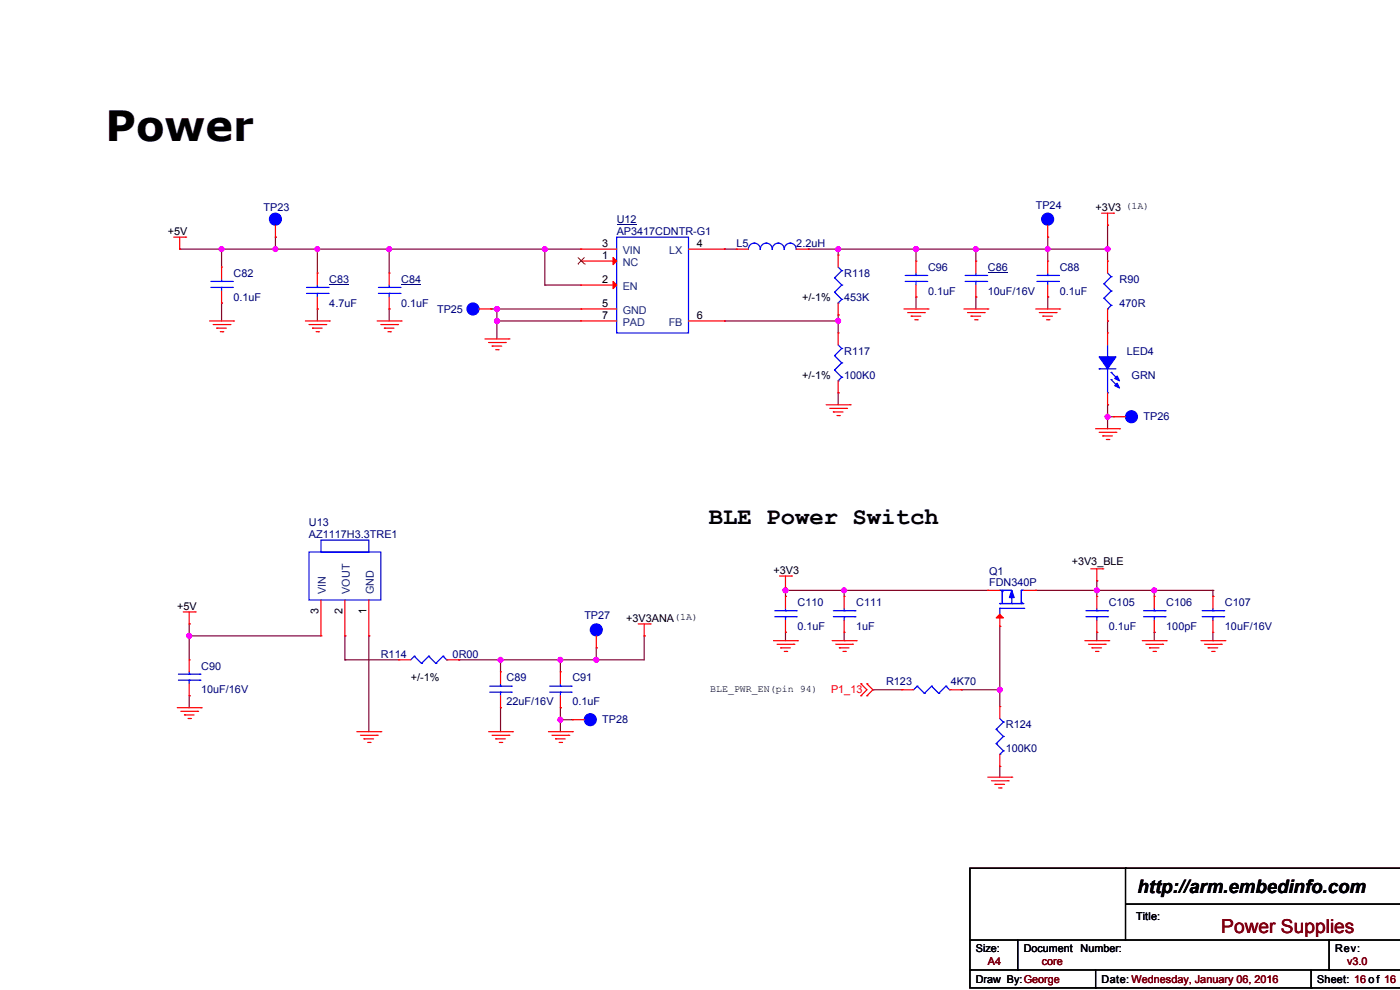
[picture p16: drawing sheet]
<svg xmlns="http://www.w3.org/2000/svg" width="297mm" height="210mm" viewBox="0 0 297 210" stroke-linecap="round" stroke-linejoin="round" font-family="sans-serif">
<defs><g id="words">
<text font-size="8.8" x="22.4" y="30">Power</text>
<text font-size="5.1" x="150.4" y="111.2">BLE Power Switch</text>
<text font-size="4.1" fill="#800000" x="259.1" y="198">Power Supplies</text>
<text font-size="3.9" x="241.3" y="189.5">http://arm.embedinfo.com</text>
<g font-size="2.3" fill="#000080">
<text x="55.9" y="44.7">TP23</text>
<text x="130.8" y="47.3">U12</text>
<text x="219.7" y="44.2">TP24</text>
<text x="130.8" y="49.8">AP3417CDNTR-G1</text>
<text x="156.2" y="52.4">L5</text>
<text x="168.9" y="52.4">2.2uH</text>
<text x="49.5" y="58.7">C82</text>
<text x="69.9" y="60">C83</text>
<text x="85.1" y="60">C84</text>
<text x="179.1" y="58.7">R118</text>
<text x="196.9" y="57.4">C96</text>
<text x="209.6" y="57.4">C86</text>
<text x="224.8" y="57.4">C88</text>
<text x="237.5" y="60">R90</text>
<text x="49.5" y="63.8">0.1uF</text>
<text x="69.9" y="65.1">4.7uF</text>
<text x="85.1" y="65.1">0.1uF</text>
<text x="179.1" y="63.8">453K</text>
<text x="196.9" y="62.5">0.1uF</text>
<text x="209.6" y="62.5">10uF/16V</text>
<text x="224.8" y="62.5">0.1uF</text>
<text x="237.5" y="65.1">470R</text>
<text x="92.7" y="66.3">TP25</text>
<text x="179.1" y="75.2">R117</text>
<text x="239" y="75.2">LED4</text>
<text x="179.1" y="80.3">100K0</text>
<text x="240.1" y="80.3">GRN</text>
<text x="242.6" y="89.2">TP26</text>
<text x="65.5" y="111.5">U13</text>
<text x="65.5" y="114.1">AZ1117H3.3TRE1</text>
<text x="209.8" y="122">Q1</text>
<text x="209.8" y="124.2">FDN340P</text>
<text x="124" y="131.4">TP27</text>
<text x="169.2" y="128.6">C110</text>
<text x="181.6" y="128.6">C111</text>
<text x="235.2" y="128.6">C105</text>
<text x="247.4" y="128.6">C106</text>
<text x="259.9" y="128.6">C107</text>
<text x="169.2" y="133.6">0.1uF</text>
<text x="181.6" y="133.6">1uF</text>
<text x="235.2" y="133.6">0.1uF</text>
<text x="247.4" y="133.6">100pF</text>
<text x="259.9" y="133.6">10uF/16V</text>
<text x="42.7" y="142">C90</text>
<text x="80.8" y="139.5">R114</text>
<text x="96" y="139.5">0R00</text>
<text x="42.7" y="147.1">10uF/16V</text>
<text x="107.5" y="144.6">C89</text>
<text x="107.5" y="149.6">22uF/16V</text>
<text x="121.4" y="144.6">C91</text>
<text x="121.4" y="149.6">0.1uF</text>
<text x="188" y="145.3">R123</text>
<text x="201.7" y="145.3">4K70</text>
<text x="127.8" y="153.4">TP28</text>
<text x="213.4" y="154.5">R124</text>
<text x="213.4" y="159.5">100K0</text>
</g>
<g font-size="2.3">
<text x="232.4" y="44.7">+3V3 (1A)</text>
<text x="35.6" y="49.8">+5V</text>
<text x="127.8" y="52.3">3</text>
<text x="147.8" y="52.3">4</text>
<text x="127.8" y="54.9">1</text>
<text x="127.8" y="59.9">2</text>
<text x="127.8" y="65">5</text>
<text x="170.2" y="63.8">+/-1%</text>
<text x="127.8" y="67.6">7</text>
<text x="147.8" y="67.6">6</text>
<text x="170.2" y="80.3">+/-1%</text>
<text x="227.4" y="119.9">+3V3_BLE</text>
<text x="164.1" y="121.7">+3V3</text>
<text x="37.6" y="129.3">+5V</text>
<text x="67.6" y="130.3" transform="rotate(-90 67.6 130.3)">3</text>
<text x="72.6" y="130.3" transform="rotate(-90 72.6 130.3)">2</text>
<text x="77.7" y="130.3" transform="rotate(-90 77.7 130.3)">1</text>
<text x="132.9" y="131.9">+3V3ANA(1A)</text>
<text x="87.1" y="144.6">+/-1%</text>
<text x="241.1" y="195.1">Title:</text>
<text x="207" y="202">Size:</text>
<text x="217.2" y="202">Document</text>
<text x="229.2" y="202">Number:</text>
<text x="283.2" y="202">Rev:</text>
<text x="207" y="208.6">Draw By:George</text>
<text x="233.7" y="208.6">Date: Wednesday, January 06, 2016</text>
<text x="279.4" y="208.6">Sheet: 16 of 16</text>
</g>
<g font-size="2.3" fill="#004080">
<text x="132.1" y="53.9">VIN</text>
<text x="142" y="53.9">LX</text>
<text x="132.1" y="56.4">NC</text>
<text x="132.1" y="61.5">EN</text>
<text x="132.1" y="66.6">GND</text>
<text x="132.1" y="69.1">PAD</text>
<text x="141.9" y="69.1">FB</text>
<text x="69.1" y="126" transform="rotate(-90 69.1 126)">VIN</text>
<text x="74.2" y="126" transform="rotate(-90 74.2 126)">VOUT</text>
<text x="79.3" y="126" transform="rotate(-90 79.3 126)">GND</text>
</g>
<text font-size="2.3" fill="#f00" x="176.3" y="147.1">P1_13</text>
<g font-size="2.3" fill="#800000">
<text x="209.6" y="204.8">A4</text>
<text x="221" y="204.8">core</text>
<text x="285.8" y="204.8">v3.0</text>
</g>
<text font-size="2.1" x="150.6" y="146.7">BLE_PWR_EN(pin 94)</text>
</g></defs>
<g fill="none" stroke="#800040" stroke-width=".25">
<path d="M38.1 52.8h.1M38.1 52.8h85.1M47 52.8h.1M47 52.8v3.9M58.4 50.3h.1M58.4 52.8h.1M58.4 50.3v2.5M67.3 52.8h.1M67.3 52.8v5.1M82.6 52.8h.1M82.6 52.8v5.1M115.6 52.8h.1"/>
<path d="M115.6 52.8v7.7M153.7 52.8h.1M153.7 52.8h2.5M171.5 52.8h.1M171.5 52.8h63.5M177.8 52.8h.1M177.8 52.8v1.3M194.3 52.8h.1M194.3 52.8v2.6M207 52.8h.1M207 52.8v2.6M222.3 52.8h.1"/>
<path d="M222.3 50.3h.1M222.3 50.3v5.1M235 52.8h.1M235 47.8h.1M235 47.8v7.6M47 64.3h.1M47 64.3v3.8M67.3 65.5h.1M67.3 65.5v2.6M82.6 65.5h.1M82.6 65.5v2.6M104.2 65.5h.1"/>
<path d="M104.2 65.5h19M105.4 65.5h.1M105.4 68.1h.1M105.4 65.5v6.4M105.4 68.1h17.8M115.6 60.5h.1M115.6 60.5h7.6M153.7 68.1h.1M153.7 68.1h24.1M177.8 68.1h.1M177.8 66.8h.1M177.8 66.8v3.8"/>
<path d="M194.3 63h.1M194.3 63v2.5M207 63h.1M207 63v2.5M222.3 63h.1M222.3 63v2.5M235 68.1h.1M235 68.1v2.5M177.8 83.3h.1M177.8 83.3v2.6M235 85.9h.1M235 88.4h.1"/>
<path d="M235 85.9v5M235 88.4h1.2M40.1 132.3h.1M40.1 134.9h.1M40.1 132.3v7.7M40.1 134.9h28M73.2 134.9h.1M73.2 140h.1M73.2 134.9v5.1M73.2 140h11.4M78.2 134.9h.1M78.2 134.9v20.3"/>
<path d="M97.3 140h.1M106.2 140h.1M106.2 140v2.5M118.9 140h.1M118.9 140v2.5M126.5 137.4h.1M126.5 140h.1M126.5 137.4v2.6M136.7 134.9h.1M136.7 134.9v5.1h-39.4M166.6 124.7h.1M166.6 134.1h.1"/>
<path d="M166.6 126.5h.1M166.6 125.2h43M166.6 124.7v1.8M166.6 134.1v1.8M179.1 125.2h.1M179.1 135.9h.1M179.1 125.2v1.3M179.1 134.1v1.8M209.6 125.2h.1M212.1 132.9h.1M212.1 132.9v17M219.7 125.2h.1"/>
<path d="M219.7 125.2h37.6M232.7 125.2h.1M232.7 134.1h.1M232.7 123.2h.1M232.7 123.2v3.3M232.7 134.1v1.8M244.9 125.2h.1M244.9 134.1h.1M244.9 125.2v1.3M244.9 134.1v1.8M257.3 125.2h.1M257.3 126.5h.1"/>
<path d="M257.3 135.9h.1M257.3 125.2v1.3M257.3 134.1v1.8M40.1 147.6h.1M40.1 147.6v2.5M106.2 150.1h.1M106.2 150.1v5.1M118.9 150.1h.1M118.9 152.7h.1M118.9 150.1v5.1M118.9 152.7h2.5M185.2 146.3h.1"/>
<path d="M185.2 146.3h6.1M204 146.3h.1M204 146.3h8.1M212.1 146.3h.1M212.1 162.6h.1M212.1 162.6v2.3"/>
</g>
<g fill="#f0f" stroke="#f0f" stroke-width=".25">
<circle cx="47" cy="52.8" r=".5"/>
<circle cx="126.5" cy="140" r=".5"/>
<circle cx="115.6" cy="52.8" r=".5"/>
<circle cx="82.6" cy="52.8" r=".5"/>
<circle cx="67.3" cy="52.8" r=".5"/>
<circle cx="207" cy="52.8" r=".5"/>
<circle cx="118.9" cy="152.7" r=".5"/>
<circle cx="40.1" cy="134.9" r=".5"/>
<circle cx="105.4" cy="65.5" r=".5"/>
<circle cx="58.4" cy="52.8" r=".5"/>
<circle cx="235" cy="88.4" r=".5"/>
<circle cx="118.9" cy="140" r=".5"/>
<circle cx="106.2" cy="140" r=".5"/>
<circle cx="235" cy="52.8" r=".5"/>
<circle cx="222.3" cy="52.8" r=".5"/>
<circle cx="105.4" cy="68.1" r=".5"/>
<circle cx="194.3" cy="52.8" r=".5"/>
<circle cx="177.8" cy="52.8" r=".5"/>
<circle cx="177.8" cy="68.1" r=".5"/>
<circle cx="244.9" cy="125.2" r=".5"/>
<circle cx="232.7" cy="125.2" r=".5"/>
<circle cx="212.1" cy="146.3" r=".5"/>
<circle cx="166.6" cy="125.2" r=".5"/>
<circle cx="179.1" cy="125.2" r=".5"/>
</g>
<g fill="none" stroke="#f00" stroke-width=".25">
<path d="M36.8 50.3h2.6M38.1 52.8h.1M38.1 50.3v2.5M39.4 50.3h.1M47 56.7h.1M47 56.7v2.5M58.4 50.3h.1M58.4 47.8v2.5M67.3 57.9h.1M67.3 57.9v2.6M82.6 57.9h.1M82.6 57.9v2.6"/>
<path d="M123.2 52.8h.1M123.2 55.4h.1M123.2 52.8h7.6M123.2 55.4h7.6M146.1 52.8h7.6M153.7 52.8h.1M156.2 52.8h.1M156.2 52.8h2.6M168.9 52.8h2.6M171.5 52.8h.1M177.8 54.1h.1M177.8 54.1v2.6"/>
<path d="M194.3 55.4h.1M194.3 55.4v2.5M207 55.4h.1M207 55.4v2.5M222.3 55.4h.1M222.3 50.3h.1M222.3 47.8v2.5M222.3 55.4v2.5M233.7 45.2h2.5M235 47.8h.1M235 55.4h.1M235 45.2v2.6"/>
<path d="M235 55.4v2.5M236.2 45.2h.1M44.5 68.1h5M45.2 68.8h3.6M46 69.6h.1M46 69.6h2M46.7 70.4h.6M47 64.3h.1M47 61.7v2.6M47.3 70.4h.1M48.8 68.8h.1M49.5 68.1h.1"/>
<path d="M64.8 68.1h5.1M65.5 68.8h3.6M66.3 69.6h.1M66.3 69.6h2M67.1 70.4h.5M67.3 65.5h.1M67.3 63v2.5M67.6 70.4h.1M69.1 68.8h.1M69.9 68.1h.1M80 68.1h5.1M80.8 68.8h3.5"/>
<path d="M81.5 69.6h.1M81.5 69.6h2.1M82.3 70.4h.5M82.6 65.5h.1M82.6 63v2.5M82.8 70.4h.1M84.3 68.8h.1M85.1 68.1h.1M101.6 65.5h2.6M102.9 71.9h5.1M103.6 72.7h3.6M104.2 65.5h.1"/>
<path d="M104.4 73.4h.1M104.4 73.4h2M105.2 74.2h.5M105.7 74.2h.1M107.2 72.7h.1M108 71.9h.1M123.2 60.5h.1M123.2 65.5h.1M123.2 68.1h.1M123.2 68.1h7.6M123.2 65.5h7.6M123.2 60.5h7.6"/>
<path d="M146.1 68.1h7.6M153.7 68.1h.1M177.8 70.6h.1M177.8 66.8h.1M177.8 64.3v2.5M177.8 70.6v2.6M191.8 65.5h5.1M192.5 66.3h3.6M193.3 67.1h.1M193.3 67.1h2M194.1 67.8h.5M194.3 63h.1"/>
<path d="M194.3 60.5v2.5M194.6 67.8h.1M196.1 66.3h.1M196.9 65.5h.1M204.5 65.5h5.1M205.2 66.3h3.6M206 67.1h.1M206 67.1h2M206.8 67.8h.5M207 63h.1M207 60.5v2.5M207.3 67.8h.1"/>
<path d="M208.8 66.3h.1M209.6 65.5h.1M219.7 65.5h5.1M220.5 66.3h3.5M221.2 67.1h.1M221.2 67.1h2.1M222 67.8h.5M222.3 63h.1M222.3 60.5v2.5M222.5 67.8h.1M224 66.3h.1M224.8 65.5h.1"/>
<path d="M235 70.6h.1M235 68.1h.1M235 65.5v2.6M235 70.6v2.6M175.3 85.9h5.1M176 86.6h3.6M176.8 87.4h.1M176.8 87.4h2M177.6 88.1h.5M177.8 83.3h.1M177.8 80.8v2.5M178.1 88.1h.1"/>
<path d="M179.6 86.6h.1M180.4 85.9h.1M232.4 90.9h5.1M233.2 91.7h3.5M233.9 92.5h.1M233.9 92.5h2.1M234.7 93.2h.5M235 85.9h.1M235 83.3v2.6M235.2 93.2h.1M236.2 88.4h.1M236.2 88.4h2.6"/>
<path d="M236.7 91.7h.1M237.5 90.9h.1M38.9 129.8h2.5M40.1 132.3h.1M40.1 140h.1M40.1 129.8v2.5M40.1 140v2.5M41.4 129.8h.1M68.1 134.9h.1M68.1 127.3v7.6M73.2 134.9h.1M73.2 127.3v7.6"/>
<path d="M78.2 134.9h.1M78.2 127.3v7.6M84.6 140h.1M84.6 140h2.5M94.8 140h2.5M97.3 140h.1M126.5 137.4h.1M126.5 134.9v2.5M135.4 132.3h2.5M136.7 134.9h.1M136.7 132.3v2.6M137.9 132.3h.1"/>
<path d="M164.1 135.9h5.1M164.9 136.7h3.5M165.4 122.2h2.5M165.6 137.4h.1M165.6 137.4h2.1M166.4 138.2h.5M166.6 124.7h.1M166.6 126.5h.1M166.6 134.1h.1M166.6 122.2v2.5M166.6 126.5v2.5M166.6 131.6v2.5"/>
<path d="M166.9 138.2h.1M167.9 122.2h.1M168.4 136.7h.1M169.2 135.9h.1M176.5 135.9h5.1M177.3 136.7h3.6M178.1 137.4h.1M178.1 137.4h2M178.8 138.2h.5M179.1 126.5h.1M179.1 134.1h.1M179.1 126.5v2.5"/>
<path d="M179.1 131.6v2.5M179.3 138.2h.1M180.9 136.7h.1M181.6 135.9h.1M209.6 125.2h.1M209.6 125.2h2.5M212.1 132.9h.1M212.1 130.3v2.6M217.2 125.2h2.5M219.7 125.2h.1M230.1 135.9h5.1M230.9 136.7h3.6"/>
<path d="M231.4 120.7h2.5M231.7 137.4h.1M231.7 137.4h2M232.4 138.2h.5M232.7 123.2h.1M232.7 126.5h.1M232.7 134.1h.1M232.7 120.7v2.5M232.7 126.5v2.5M232.7 131.6v2.5M232.9 138.2h.1M233.9 120.7h.1"/>
<path d="M234.5 136.7h.1M235.2 135.9h.1M242.3 135.9h5.1M243.1 136.7h3.5M243.9 137.4h.1M243.9 137.4h2M244.6 138.2h.5M244.9 126.5h.1M244.9 134.1h.1M244.9 126.5v2.5M244.9 131.6v2.5M245.1 138.2h.1"/>
<path d="M246.6 136.7h.1M247.4 135.9h.1M254.8 135.9h5.1M255.5 136.7h3.6M256.3 137.4h.1M256.3 137.4h2M257.1 138.2h.5M257.3 126.5h.1M257.3 134.1h.1M257.3 126.5v2.5M257.3 131.6v2.5M257.6 138.2h.1"/>
<path d="M259.1 136.7h.1M259.9 135.9h.1M37.6 150.1h5.1M38.4 150.9h3.5M39.1 151.6h.1M39.1 151.6h2.1M39.9 152.4h.5M40.1 147.6h.1M40.1 145v2.6M40.4 152.4h.1M41.9 150.9h.1M42.7 150.1h.1"/>
<path d="M75.7 155.2h5.1M76.5 156h3.5M77.2 156.7h.1M77.2 156.7h2.1M78 157.5h.5M78.5 157.5h.1M80 156h.1M80.8 155.2h.1M103.6 155.2h5.1M104.4 156h3.6M105.2 156.7h.1M105.2 156.7h2"/>
<path d="M105.9 157.5h.5M106.2 142.5h.1M106.2 150.1h.1M106.2 142.5v2.5M106.2 147.6v2.5M106.4 157.5h.1M108 156h.1M108.7 155.2h.1M116.3 155.2h5.1M117.1 156h3.6M117.9 156.7h.1M117.9 156.7h2"/>
<path d="M118.6 157.5h.5M118.9 142.5h.1M118.9 150.1h.1M118.9 142.5v2.5M118.9 147.6v2.5M119.1 157.5h.1M120.7 156h.1M121.4 155.2h.1M121.4 152.7h.1M121.4 152.7h2.6M182.6 145h.1M182.6 147.6h.1"/>
<path d="M182.6 145l1.3 1.3-1.3 1.3M183.9 147.6h.1M183.9 145h.1M183.9 145l1.3 1.3-1.3 1.3M191.3 146.3h.1M191.3 146.3h2.5M201.4 146.3h2.6M204 146.3h.1M212.1 149.9h.1M212.1 149.9v2.5M209.6 164.9h5M210.3 165.6h3.6"/>
<path d="M211.1 166.4h.1M211.1 166.4h2M211.8 167.1h.6M212.1 162.6h.1M212.1 160v2.6M212.4 167.1h.1M213.9 165.6h.1M214.6 164.9h.1"/>
</g>
<g fill="none" stroke="#000" stroke-width=".25">
<path d="M205.8 199.4h91.2M215.9 199.4v6.4M238.8 184.2h.1M238.8 184.2v15.2M238.8 191.8h58.2M282 199.4v6.4M297 184.2h-91.2v25.4h91.2M205.8 205.8h.1M205.8 205.8h91.2M215.9 205.8h.1M232.4 209.6h.1M232.4 205.8v3.8"/>
<path d="M278.1 209.6h.1M278.1 205.8v3.8M282 205.8h.1"/>
</g>
<g fill="none" stroke="#00f" stroke-width=".25">
<path d="M44.7 59.7h4.6M47 59.7h.1M47 59.2v.5M49.3 59.7h.1M130.8 50.3h15.3v20.3h-15.3zM158.8 52.8a1.27 1.27 0 0 1 1.2-1.2 1.26 1.26 0 0 1 1.3 1.3v-.1a1.27 1.27 0 0 1 1.3-1.2 1.26 1.26 0 0 1 1.2 1.3v-.1a1.27 1.27 0 0 1 1.3-1.2 1.26 1.26 0 0 1 1.3 1.3v-.1a1.27 1.27 0 0 1 1.3-1.2 1.26 1.26 0 0 1 1.2 1.3v-.1M177 58.9h.1M177 58.9l1.6 1.6M177.8 56.7l.8 .7M178.6 57.4h.1M178.6 57.4l-1.6 1.5M192 59.7h4.6"/>
<path d="M192 58.4h4.6M194.3 58.4h.1M194.3 59.7h.1M194.3 57.9v.5M194.3 59.7v.8M196.6 59.7h.1M196.6 58.4h.1M204.7 59.7h4.6M204.7 58.4h4.6M207 58.4h.1M207 59.7h.1M207 57.9v.5"/>
<path d="M207 59.7v.8M209.3 59.7h.1M209.3 58.4h.1M220 59.7h4.5M220 58.4h4.5M222.3 58.4h.1M222.3 59.7h.1M222.3 57.9v.5M222.3 59.7v.8M224.5 59.7h.1M224.5 58.4h.1M235 57.9l.7 .8"/>
<path d="M235.7 58.7h.1M235.7 58.7l-1.5 1.5M44.7 61h4.6M47 61h.1M47 61v.7M49.3 61h.1M65 62.2h4.6M65 61h4.6M67.3 61h.1M67.3 62.2h.1M67.3 60.5v.5M67.3 62.2v.8"/>
<path d="M69.6 62.2h.1M69.6 61h.1M80.3 62.2h4.5M80.3 61h4.5M82.6 61h.1M82.6 62.2h.1M82.6 60.5v.5M82.6 62.2v.8M84.8 62.2h.1M84.8 61h.1M177 75.4h.1M177 78.5h.1"/>
<path d="M177 62h.1M177 75.4l1.6 1.6M177 78.5l1.6 1.5M177 62l1.6 1.5M177.8 64.3h.1M177.8 73.2l.8 .7M178.6 73.9h.1M178.6 77h.1M178.6 60.5h.1M178.6 63.5h.1M178.6 73.9l-1.6 1.5M178.6 77l-1.6 1.5"/>
<path d="M178.6 60.5l-1.6 1.5M178.6 63.5l-.8 .8M233.2 78.2h.1M233.2 78.2h3.5M234.2 60.2h.1M234.2 63.3h.1M234.2 60.2l1.5 1.5M234.2 63.3l1.5 1.5M235 75.7h.1M235 65.5h.1M235 73.2v2.5M235 78.2v5.1"/>
<path d="M235.7 79h.1M235.7 61.7h.1M235.7 64.8h.1M235.7 79l1.5 1.5M235.7 61.7l-1.5 1.6M235.7 64.8l-.7 .7M177.8 80.8h.1M178.6 80h.1M178.6 80l-.8 .8M235 83.3h.1M235.7 80.5h.1M235.7 80.5l1.5 1.6"/>
<path d="M65.5 117.1h15.3v10.2h-15.3zM68.1 114.6h10.1v2.5h-10.1zM87.9 139.2h.1M87.9 139.2l-.8 .8M87.9 139.2l1.5 1.5M90.9 139.2h.1M90.9 139.2l-1.5 1.5M90.9 139.2l1.6 1.5M94 139.2h.1M94 139.2l-1.5 1.5M94 139.2l.8 .8M94.8 140h.1"/>
<path d="M164.3 130.8h4.6M164.3 129.6h4.6M166.6 129.6h.1M166.6 130.8h.1M166.6 129v.6M166.6 130.8v.8M168.9 130.8h.1M168.9 129.6h.1M176.8 130.8h4.6M176.8 129.6h4.6M179.1 129.6h.1M179.1 130.8h.1"/>
<path d="M179.1 129v.6M179.1 130.8v.8M181.4 130.8h.1M181.4 129.6h.1M212.1 128h.1M212.1 125.2h.1M212.1 129h.1M212.1 128h5.1M212.1 125.2h2.5M212.1 129v1.3M212.1 129h5.1M212.6 125.5h.1"/>
<path d="M212.6 125.2h.1M212.6 125.2v2.8M214.6 128h.1M214.6 126.5v1.5M216.7 125.2h.1M216.7 127.8h.1M216.7 128h.1M216.7 125.2h.5M216.7 125.2v2.8M217.2 129h.1M230.4 130.8h4.6M230.4 129.6h4.6"/>
<path d="M232.7 129.6h.1M232.7 130.8h.1M232.7 129v.6M232.7 130.8v.8M235 130.8h.1M235 129.6h.1M242.6 130.8h4.6M242.6 129.6h4.6M244.9 129.6h.1M244.9 130.8h.1M244.9 129v.6M244.9 130.8v.8"/>
<path d="M247.2 130.8h.1M247.2 129.6h.1M255 130.8h4.6M255 129.6h4.6M257.3 129.6h.1M257.3 130.8h.1M257.3 129v.6M257.3 130.8v.8M259.6 130.8h.1M259.6 129.6h.1M37.9 144.3h4.5M37.9 143h4.5"/>
<path d="M40.1 143h.1M40.1 144.3h.1M40.1 142.5v.5M40.1 144.3v.7M42.4 144.3h.1M42.4 143h.1M89.4 140.7h.1M92.5 140.7h.1M103.9 146.8h4.6M103.9 145.6h4.6M106.2 145.6h.1M106.2 146.8h.1"/>
<path d="M106.2 145v.6M106.2 146.8v.8M108.5 146.8h.1M108.5 145.6h.1M116.6 146.8h4.6M116.6 145.6h4.6M118.9 145.6h.1M118.9 146.8h.1M118.9 145v.6M118.9 146.8v.8M121.2 146.8h.1M121.2 145.6h.1"/>
<path d="M194.6 145.6h.1M194.6 145.6l-.8 .7M194.6 145.6l1.5 1.5M196.1 147.1h.1M197.6 145.6h.1M197.6 145.6l-1.5 1.5M197.6 145.6l1.5 1.5M199.1 147.1h.1M200.7 145.6h.1M200.7 145.6l-1.6 1.5M200.7 145.6l.7 .7M201.4 146.3h.1"/>
<path d="M211.3 154.7h.1M211.3 157.7h.1M211.3 154.7l1.6 1.5M211.3 157.7l1.6 1.6M212.1 152.4l.8 .8M212.9 153.2h.1M212.9 156.2h.1M212.9 159.3h.1M212.9 153.2l-1.6 1.5M212.9 156.2l-1.6 1.5M212.9 159.3l-.8 .7M212.1 160h.1"/>
</g>
<g fill="#00f" stroke="#00f" stroke-width=".25">
<path d="M214.6 125.2l.5 1.6h-1z"/>
<path d="M233.2 75.7h3.5l-1.7 2.5z" fill-rule="evenodd"/>
<path d="M236.5 81.8l.5-.5 .5 1z" fill-rule="evenodd"/>
<path d="M236.5 80.3l.5-.5 .5 1z" fill-rule="evenodd"/>
<circle cx="125.2" cy="152.7" r="1.26"/>
<circle cx="100.3" cy="65.5" r="1.26"/>
<circle cx="126.5" cy="133.6" r="1.26"/>
<circle cx="240" cy="88.4" r="1.26"/>
<circle cx="58.4" cy="46.5" r="1.26"/>
<circle cx="222.3" cy="46.5" r="1.26"/>
</g>
<path d="M130.8 47.6h4.2M209.6 57.8h4.2M69.9 60.3h4.2M85.1 60.3h4.2" fill="none" stroke="#000080" stroke-width=".21"/>
<g fill="#f00" stroke="#f00" stroke-width=".25">
<path d="M211.3 131.1l.8-.8 .8 .8z"/>
<path d="M130.1 54.6l.7 .8-.7 .7z"/>
<path d="M130.1 59.7l.7 .8-.7 .7z"/>
</g>
<path d="M122.6 56h.1M122.6 54.6l1.4 1.4M124 56h.1M124 54.6l-1.4 1.4" fill="none" stroke="#804000" stroke-width=".21"/>
<use href="#words"/>
</svg>
